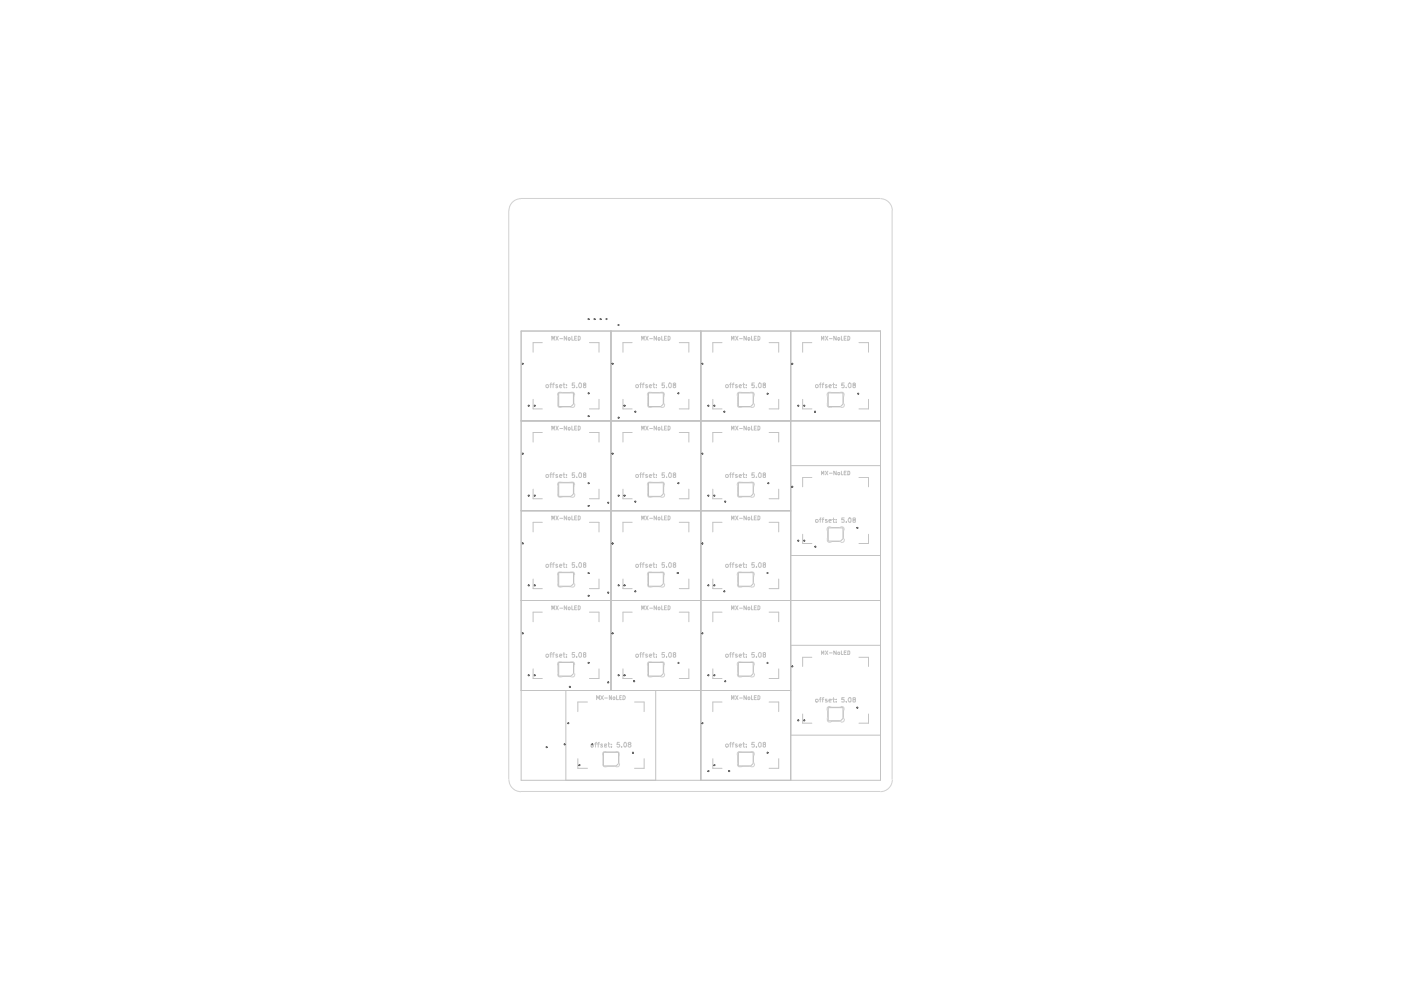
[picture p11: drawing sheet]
<svg xmlns="http://www.w3.org/2000/svg" width="297mm" height="210mm" viewBox="0 0 297 210" stroke-linecap="round" stroke-linejoin="round" font-family="sans-serif">
<g fill="none" stroke="#d0d2cd" stroke-width=".21">
<path d="M107.9 44.6v120.7M110.4 42.1h76.2M110.4 42.1a2.54 2.54 0 0 0-2.5 2.6M186.6 42.1a2.54 2.54 0 0 1 2.6 2.6M189.1 44.6v120.7M118.2 83.9v1.7M118.3 85.7a.5 .5 0 0 0 .1 .6 .5 .5 0 0 0 .6 0M119 83.2a.5 .5 0 0 0-.6 .1 .5 .5 0 0 0-.1 .6M119 83.2h2.1M119.2 86.3l1.9 .1M119.3 86.3l-.3 .1M121.1 83.2a.5 .5 0 0 1 .6 .1 .5 .5 0 0 1 .1 .6"/>
<path d="M121.7 84.1v1.3M121.7 85.5l.1 .2M121.8 83.9l-.1 .2M121.8 85.7a.5 .5 0 0 1-.1 .6 .5 .5 0 0 1-.6 0M137.3 85.7a.5 .5 0 0 0 .2 .6 .5 .5 0 0 0 .5 0M138 83.2a.56 .56 0 0 0-.7 .2 .56 .56 0 0 0 0 .7v1.5M138 83.2h2.1M138.3 86.3l-.2 .1M140.1 83.2a.5 .5 0 0 1 .6 .1 .5 .5 0 0 1 .1 .6M140.7 84.1v1.3M140.8 85.5v.2M140.8 83.9v.2"/>
<path d="M140.9 85.7a.61 .61 0 0 1-.3 .7 .61 .61 0 0 1-.7-.1h-1.6M156.3 83.9v1.7M156.4 85.7a.5 .5 0 0 0 .1 .6 .5 .5 0 0 0 .6 0M157.1 83.2a.5 .5 0 0 0-.6 .1 .5 .5 0 0 0-.1 .6M157.1 83.2h2.1M157.3 86.3l1.9 .1M157.4 86.3l-.3 .1M159.2 83.2a.5 .5 0 0 1 .6 .1 .5 .5 0 0 1 .1 .6M159.8 84.1v1.3M159.8 85.5l.1 .2M159.9 83.9l-.1 .2M159.9 85.7a.5 .5 0 0 1-.1 .6 .5 .5 0 0 1-.6 0"/>
<path d="M175.4 85.7a.5 .5 0 0 0 .2 .6 .5 .5 0 0 0 .5 0M176.1 83.2a.56 .56 0 0 0-.7 .2 .56 .56 0 0 0 0 .7v1.5M176.1 83.2h2.1M176.4 86.3l1.8 .1M176.4 86.3l-.2 .1M178.2 83.2a.5 .5 0 0 1 .6 .1 .5 .5 0 0 1 .1 .6M178.8 84.1v1.3M178.9 85.5v.2M178.9 83.9v.2M179 85.7a.5 .5 0 0 1-.1 .6 .5 .5 0 0 1-.6 0M118.2 102.9v1.8M118.3 104.7a.5 .5 0 0 0 .1 .6 .5 .5 0 0 0 .6 .1"/>
<path d="M119 102.3a.5 .5 0 0 0-.6 0 .5 .5 0 0 0-.1 .6M119 102.2l.2 .1M119.2 105.3l1.9 .1M119.2 102.3h1.6M119.3 105.4h-.3M121.1 102.2l-.3 .1M121.1 102.3a.56 .56 0 0 1 .7 .2 .56 .56 0 0 1-.1 .7M121.7 103.1v1.4M121.7 104.5l.1 .2M121.8 104.7a.5 .5 0 0 1-.1 .6 .5 .5 0 0 1-.6 .1M137.3 102.9v1.8M137.3 104.7a.5 .5 0 0 0 .2 .6 .5 .5 0 0 0 .5 .1"/>
<path d="M138 102.3a.5 .5 0 0 0-.6 0 .5 .5 0 0 0-.1 .6M138 102.2l.3 .1M138.3 105.3l1.8 .1M138.3 102.3h1.6M138.3 105.4h-.2M140.1 102.2l-.2 .1M140.1 102.3a.56 .56 0 0 1 .7 .2 .56 .56 0 0 1 0 .7M140.7 103.1v1.4M140.8 104.5v.2M140.9 104.7a.5 .5 0 0 1-.1 .6 .5 .5 0 0 1-.6 .1M156.3 102.9v1.8M156.4 104.7a.5 .5 0 0 0 .1 .6 .5 .5 0 0 0 .6 .1"/>
<path d="M157.1 102.3a.5 .5 0 0 0-.6 0 .5 .5 0 0 0-.1 .6M157.1 102.2l.2 .1M157.3 105.3l1.9 .1M157.3 102.3h1.6M157.4 105.4h-.3M159.2 102.2l-.3 .1M159.2 102.3a.56 .56 0 0 1 .7 .2 .56 .56 0 0 1-.1 .7M159.8 103.1v1.4M159.8 104.5l.1 .2M159.9 104.7a.5 .5 0 0 1-.1 .6 .5 .5 0 0 1-.6 .1M175.4 112.4v1.9M175.4 114.3a.5 .5 0 0 0 .2 .6 .5 .5 0 0 0 .5 0"/>
<path d="M176.1 111.8a.5 .5 0 0 0-.6 0 .5 .5 0 0 0-.1 .6M176.1 111.8h2.1M176.4 114.8l1.8 .1M176.4 114.9h-.2M178.2 111.8a.5 .5 0 0 1 .6 0 .5 .5 0 0 1 .1 .6M178.8 112.6v1.4M178.9 114.1v.2M178.9 112.4v.2M179 114.3a.5 .5 0 0 1-.1 .6 .5 .5 0 0 1-.6 0M118.2 122v1.7M118.3 123.8a.5 .5 0 0 0 .1 .6 .5 .5 0 0 0 .6 0M119 121.3a.5 .5 0 0 0-.6 .1 .5 .5 0 0 0-.1 .6"/>
<path d="M119 121.3h2.1M119.2 124.4h1.6M119.3 124.4l-.3 .1M120.8 124.4l.3 .1M121.1 121.3a.5 .5 0 0 1 .6 .1 .5 .5 0 0 1 .1 .6M121.7 122.2v1.3M121.7 123.6l.1 .2M121.8 122l-.1 .2M121.8 123.8a.5 .5 0 0 1-.1 .6 .5 .5 0 0 1-.6 0M137.3 123.8a.5 .5 0 0 0 .2 .6 .5 .5 0 0 0 .5 0M138 121.3a.57 .57 0 0 0-.7 .2 .57 .57 0 0 0 0 .7v1.5M138 121.3h2.1"/>
<path d="M138.3 124.4h1.6M138.3 124.4l-.2 .1M139.9 124.4l.2 .1M140.1 121.3a.5 .5 0 0 1 .6 .1 .5 .5 0 0 1 .1 .6M140.7 122.2v1.3M140.8 123.6v.2M140.8 122v.2M140.9 123.8a.5 .5 0 0 1-.1 .6 .5 .5 0 0 1-.6 0M156.3 122v1.7M156.4 123.8a.5 .5 0 0 0 .1 .6 .5 .5 0 0 0 .6 0M157.1 121.3a.5 .5 0 0 0-.6 .1 .5 .5 0 0 0-.1 .6M157.1 121.3h2.1"/>
<path d="M157.3 124.4h1.6M157.4 124.4l-.3 .1M158.9 124.4l.3 .1M159.2 121.3a.5 .5 0 0 1 .6 .1 .5 .5 0 0 1 .1 .6M159.8 122.2v1.3M159.8 123.6l.1 .2M159.9 122l-.1 .2M159.9 123.8a.5 .5 0 0 1-.1 .6 .5 .5 0 0 1-.6 0M118.2 141v1.8M118.3 142.8a.5 .5 0 0 0 .1 .6 .5 .5 0 0 0 .6 .1M119 140.4a.5 .5 0 0 0-.6 0 .5 .5 0 0 0-.1 .6M119 140.3h2.1"/>
<path d="M119.2 143.4l1.9 .1M119.3 143.5h-.3M121.1 140.4a.5 .5 0 0 1 .6 0 .5 .5 0 0 1 .1 .6M121.7 141.2v1.4M121.7 142.6l.1 .2M121.8 141l-.1 .3M121.8 142.8a.5 .5 0 0 1-.1 .6 .5 .5 0 0 1-.6 .1M128.5 159.4a.56 .56 0 0 0-.6 .2 .56 .56 0 0 0-.1 .7v1.5M128.5 159.4h2.1M130.6 159.4a.5 .5 0 0 1 .5 .1 .5 .5 0 0 1 .2 .6M137.3 142.8a.5 .5 0 0 0 .2 .6 .5 .5 0 0 0 .5 .1M138 140.4a.56 .56 0 0 0-.7 .1 .56 .56 0 0 0 0 .7v1.6"/>
<path d="M138 140.3h2.1M138.3 143.5h-.2M140.1 140.4a.5 .5 0 0 1 .6 0 .5 .5 0 0 1 .1 .6M140.7 141.2v1.4M140.8 142.6v.2M140.8 141v.3M140.9 142.8a.61 .61 0 0 1-.3 .7 .61 .61 0 0 1-.7-.1h-1.6M156.3 141v1.8M156.4 142.8a.5 .5 0 0 0 .1 .6 .5 .5 0 0 0 .6 .1M157.1 159.4a.5 .5 0 0 0-.6 .1 .5 .5 0 0 0-.1 .6M157.1 140.4a.5 .5 0 0 0-.6 0 .5 .5 0 0 0-.1 .6M157.1 159.4h2.1"/>
<path d="M157.1 140.3h2.1M157.3 143.4l1.9 .1M157.4 143.5h-.3M159.2 159.4a.56 .56 0 0 1 .7 .2 .56 .56 0 0 1-.1 .7M159.2 140.4a.5 .5 0 0 1 .6 0 .5 .5 0 0 1 .1 .6M159.8 141.2v1.4M159.8 142.6l.1 .2M159.9 141l-.1 .3M159.9 142.8a.5 .5 0 0 1-.1 .6 .5 .5 0 0 1-.6 .1M175.4 152.4a.57 .57 0 0 0 .3 .7 .57 .57 0 0 0 .7-.1M176.4 152.9l1.8 .1M178.8 150.7v1.4"/>
<path d="M178.9 152.2v.2M178.9 150.5v.2M178.9 150.5a.57 .57 0 0 0-.2-.7 .57 .57 0 0 0-.7 .1h-1.6a.61 .61 0 0 0-.9 0 .61 .61 0 0 0-.1 .8v1.7M179 152.4a.5 .5 0 0 1-.1 .6 .5 .5 0 0 1-.6 0M107.9 165.3a2.54 2.54 0 0 0 2.5 2.6M110.4 167.8h76.2M127.9 161.9a.5 .5 0 0 0 .1 .6 .5 .5 0 0 0 .6 0M128.8 162.5l1.8 .1M128.8 162.5l-.2 .1M131.2 160.3v1.3M131.3 161.7v.2M131.3 161.9a.5 .5 0 0 1-.1 .6 .5 .5 0 0 1-.6 0"/>
<path d="M131.3 160.1v.2M156.3 160.1v1.7M156.4 161.9a.5 .5 0 0 0 .1 .6 .5 .5 0 0 0 .6 0M157.3 162.5l1.9 .1M157.4 162.5l-.3 .1M159.8 160.3v1.3M159.8 161.7l.1 .2M159.9 161.9a.5 .5 0 0 1-.1 .6 .5 .5 0 0 1-.6 0M189.2 165.3a2.54 2.54 0 0 1-2.6 2.6"/>
</g>
<g fill="none" stroke="#c2c2c2" stroke-width=".21">
<path d="M110.5 70.2h76.2v95.2h-76.2zM115 72.6h-2v2.1M117 72.1v-.8l.3 .6 .2-.6v.8M117.9 71.3l.5 .8M118.4 71.3l-.5 .8M118.7 71.8h.6M120.1 71.3v.8l-.5-.8v.8M120.5 71.6l.2-.1 .2 .2-.2 .4h-.2zM121.2 71.3v.8h.4M121.8 71.7h.4M122.3 71.3h-.5v.8h.5M122.6 71.3l.4 .2v.4l-.2 .2h-.2z"/>
<path d="M125 72.6h2v2.1M129.5 70.2v76.2M134 72.6h-1.9v2.1M136.1 72.1v-.8l.2 .6 .3-.6v.8M136.9 71.3l.5 .8M137.4 71.3l-.5 .8M137.8 71.8h.5M139.2 71.3v.8l-.5-.8v.8M139.5 71.6l.3-.1 .2 .2-.2 .4h-.3zM140.3 71.3v.8h.3M140.9 71.7h.3M141.3 71.3h-.4v.8h.4"/>
<path d="M141.6 71.3l.5 .2v.4l-.3 .2h-.2zM144 72.6h2v2.1M148.6 70.2v95.2M153.1 72.6h-2v2.1M155.1 72.1v-.8l.3 .6 .2-.6v.8M156 71.3l.5 .8M156.5 71.3l-.5 .8M156.8 71.8h.6M158.2 71.3v.8l-.5-.8v.8M158.6 71.6l.2-.1 .2 .2-.2 .4h-.2zM159.3 71.3v.8h.4M159.9 71.7h.4"/>
<path d="M160.4 71.3h-.5v.8h.5M160.7 71.3l.4 .2v.4l-.2 .2h-.2zM163.1 72.6h2v2.1M167.6 70.2v95.2M172.1 72.6h-1.9v2.1M174.2 72.1v-.8l.2 .6 .3-.6v.8M175 71.3l.5 .8M175.5 71.3l-.5 .8M175.9 71.8h.5M177.3 71.3v.8l-.5-.8v.8M177.6 71.6l.3-.1 .2 .2-.2 .4h-.3zM178.4 71.3v.8h.3"/>
<path d="M179 71.7h.3M179.4 71.3h-.4v.8h.4M179.7 71.3l.5 .2v.4l-.3 .2h-.2zM182.1 72.6h2v2.1M110.5 89.2h76.2M113 84.7v2h2M115 91.7h-2v2M115.7 81.7l.3-.2 .2 .1 .1 .4-.2 .2-.3-.1zM116.6 81.5h.3M116.9 81.2l-.1 .1v.9M117 91.2v-.9l.3 .6 .2-.6v.9M117.2 81.5h.3"/>
<path d="M117.5 81.2l-.2 .2v.8M117.9 90.3l.5 .9M118.2 81.6l-.3-.1v.3l.4 .2-.2 .2-.2-.1M118.4 90.3l-.5 .9M118.4 83.3h3.2v2.4l-.5 .5h-2.7zM118.6 81.9l.5-.1-.1-.3-.4 .2v.3l.2 .2 .2-.1M118.7 90.8h.6M119.4 81.5h.4M119.5 81.2v.9l.3 .1M120.1 90.3v.9l-.5-.9v.9M120.1 82.1v.1M120.1 81.6v.1"/>
<path d="M120.5 90.7l.2-.1 .2 .2-.2 .4-.2-.1zM121.2 90.3v.9h.4M121.8 81.2h-.5v.5l.5-.1v.5h-.5M121.8 90.8h.4M122.3 90.3h-.5v.9h.5M122.3 82.1v.1M122.6 90.3l.4 .2v.4l-.2 .3h-.2zM122.9 81.2l.4 .2v.6l-.4 .2a.63 .63 0 0 1 0-1zM123.9 81.6l-.2-.1v-.2h.5l-.1 .3-.4 .1v.4l.2 .1 .3-.1v-.4l-.2-.1M125 91.7h2v2M127 84.7v2h-2M132.1 84.7v2h1.9"/>
<path d="M134 91.7h-1.9v2M134.9 81.6h.4l.1 .4-.3 .2-.2-.1zM135.6 81.5h.4M136 81.2l-.2 .1v.9M136.1 91.2v-.9l.2 .6 .3-.6v.9M136.2 81.5h.4M136.6 81.2l-.3 .2v.8M136.9 90.3l.5 .9M137.2 81.6l-.2-.1-.1 .3 .4 .2-.1 .2-.3-.1M137.4 90.3l-.5 .9M137.5 83.3h3.1v2.4l-.5 .5h-2.6zM137.7 81.9l.5-.1-.2-.3-.3 .2v.3l.1 .2 .3-.1"/>
<path d="M137.8 90.8h.5M138.4 81.5h.5M138.6 81.2v.9l.3 .1M139.2 90.3v.9l-.5-.9v.9M139.2 82.1v.1M139.2 81.6v.1M139.5 90.7l.3-.1 .2 .2-.2 .4-.3-.1zM140.3 90.3v.9h.3M140.9 81.2h-.5v.5h.5v.4h-.5M140.9 90.8h.3M141.3 90.3h-.4v.9h.4M141.3 82.1v.1"/>
<path d="M141.6 90.3l.5 .2v.4l-.3 .3h-.2zM142 81.2l.3 .2v.6l-.3 .2a.63 .63 0 0 1 0-1zM142.9 81.6l-.2-.1v-.2h.6l-.1 .3-.5 .1v.4l.2 .1 .4-.1v-.4l-.2-.1M144 91.7h2v2M146 84.7v2h-2M151.1 84.7v2h2M153.1 91.7h-2v2M153.9 81.6h.4l.1 .4-.2 .2-.3-.1zM154.7 81.5h.3M155 81.2l-.1 .1v.9M155.1 91.2v-.9l.3 .6 .2-.6v.9M155.3 81.5h.3"/>
<path d="M155.6 81.2l-.2 .2v.8M156 90.3l.5 .9M156.3 81.6l-.3-.1v.3l.4 .2-.2 .2-.2-.1M156.5 90.3l-.5 .9M156.5 83.3h3.2v2.4l-.5 .5h-2.7zM156.7 81.9l.5-.1-.1-.3-.4 .2v.3l.2 .2 .2-.1M156.8 90.8h.6M157.5 81.5h.4M157.6 81.2v.9l.3 .1M158.2 90.3v.9l-.5-.9v.9M158.2 82.1v.1M158.2 81.6v.1"/>
<path d="M158.6 90.7l.2-.1 .2 .2-.2 .4-.2-.1zM159.3 90.3v.9h.4M159.9 81.2h-.5v.5h.5v.4h-.5M159.9 90.8h.4M160.4 90.3h-.5v.9h.5M160.4 82.1v.1M160.7 90.3l.4 .2v.4l-.2 .3h-.2zM161 81.2l.4 .2v.6l-.4 .2a.63 .63 0 0 1 0-1zM162 81.6l-.2-.1v-.2h.5l-.1 .3-.4 .1v.4l.2 .1 .3-.1v-.4l-.2-.1M163.1 91.7h2v2M165.1 84.7v2h-2M167.6 98.7h19.1"/>
<path d="M170.2 84.7v2h1.9M173 81.6h.4l.1 .4-.3 .2-.2-.1zM173.7 81.5h.4M174.1 81.2l-.2 .1v.9M174.3 81.5h.4M174.7 81.2l-.3 .2v.8M175 99.9l.5 .8M175.3 81.6l-.2-.1-.1 .3 .4 .2-.1 .2-.3-.1M175.5 99.9l-.5 .8M175.6 83.3h3.1v2.4l-.5 .5h-2.6zM175.8 81.9l.5-.1-.2-.3-.3 .2v.3l.1 .2 .3-.1M176.5 81.5h.5"/>
<path d="M176.7 81.2v.9l.3 .1M177.3 99.9v.8l-.5-.8v.8M177.3 82.1v.1M177.3 81.6v.1M178.4 99.9v.8h.3M179 81.2h-.5v.5h.5v.4h-.5M179.4 99.9h-.4v.8h.4M179.4 82.1v.1M179.7 99.9h.4l.1 .2-.1 .6h-.4zM180.1 81.2l.3 .2v.6l-.3 .2a.63 .63 0 0 1 0-1zM181 81.6l-.2-.1v-.2h.6l-.1 .3-.5 .1v.4l.2 .1 .4-.1v-.4l-.2-.1M184.1 84.7v2h-2"/>
<path d="M110.5 108.3h57.1M113 103.7v2h2M115 110.7h-2v2.1M115.7 119.8l.3-.2 .2 .1 .1 .4-.2 .2-.3-.1zM115.7 100.8l.3-.2 .2 .1 .1 .4-.2 .2-.3-.1zM116.6 100.6h.3M116.6 119.6h.3M116.9 119.3l-.1 .1v.9M116.9 100.2l-.1 .1v1M117 110.2v-.8l.3 .6 .2-.6v.8M117.2 100.6h.3M117.2 119.6h.3"/>
<path d="M117.5 119.3l-.2 .2v.8M117.5 100.2l-.2 .2v.9M117.9 109.4l.5 .8M118.2 119.7l-.3-.1v.3l.4 .2-.2 .2-.2-.1M118.2 100.7l-.3-.1v.2l.4 .3-.2 .2-.2-.1M118.4 109.4l-.5 .8M118.4 102.4h3.2v2.3l-.5 .5h-2.7zM118.6 120l.5-.1-.1-.3-.4 .2v.3l.2 .2 .2-.1M118.6 100.9l.5-.1-.1-.2-.4 .2v.3l.2 .2 .2-.1M118.7 109.9h.6M119.4 100.6h.4M119.4 119.6h.4"/>
<path d="M119.5 119.3v.9l.3 .1M119.5 100.2v1l.3 .1M120.1 109.4v.8l-.5-.8v.8M120.1 119.7v.1M120.1 101.2v.1M120.1 100.7v.1M120.5 109.7l.2-.1 .2 .2-.2 .4h-.2zM121.2 109.4v.8h.4M121.8 119.3h-.5v.5l.5-.1v.5h-.5M121.8 100.2h-.5v.6l.5-.1v.5h-.5M121.8 109.8h.4M122.3 109.4h-.5v.8h.5"/>
<path d="M122.3 101.2v.1M122.6 109.4l.4 .2v.4l-.2 .2h-.2zM122.9 119.3l.4 .2v.6l-.4 .2a.63 .63 0 0 1 0-1zM122.9 100.2l.4 .2v.7l-.4 .2a.63 .63 0 0 1 0-1.1zM123.9 119.7l-.2-.1v-.2h.5l-.1 .3-.4 .1v.4l.2 .1 .3-.1v-.4l-.2-.1M123.9 100.7l-.2-.1v-.3h.5l-.1 .4-.4 .1v.4l.2 .1 .3-.1v-.4l-.2-.1M125 110.7h2v2.1M127 103.7v2h-2M132.1 103.7v2h1.9M134 110.7h-1.9v2.1M134.9 100.7h.4l.1 .4-.3 .2-.2-.1zM134.9 119.7h.4l.1 .4-.3 .2-.2-.1z"/>
<path d="M135.6 100.6h.4M135.6 119.6h.4M136 100.2l-.2 .1v1M136 119.3l-.2 .1v.9M136.1 110.2v-.8l.2 .6 .3-.6v.8M136.2 100.6h.4M136.2 119.6h.4M136.6 100.2l-.3 .2v.9M136.6 119.3l-.3 .2v.8M136.9 109.4l.5 .8M137.2 100.7l-.2-.1-.1 .2 .4 .3-.1 .2-.3-.1M137.2 119.7l-.2-.1-.1 .3 .4 .2-.1 .2-.3-.1"/>
<path d="M137.4 109.4l-.5 .8M137.5 102.4h3.1v2.3l-.5 .5h-2.6zM137.7 100.9l.5-.1-.2-.2-.3 .2v.3l.1 .2 .3-.1M137.7 120l.5-.1-.2-.3-.3 .2v.3l.1 .2 .3-.1M137.8 109.9h.5M138.4 100.6h.5M138.4 119.6h.5M138.6 100.2v1l.3 .1M138.6 119.3v.9l.3 .1M139.2 101.2v.1M139.2 100.7v.1M139.2 119.7v.1"/>
<path d="M139.2 109.4v.8l-.5-.8v.8M139.5 109.7l.3-.1 .2 .2-.2 .4h-.3zM140.3 109.4v.8h.3M140.9 100.2h-.5v.6h.5v.4h-.5M140.9 119.3h-.5v.5h.5v.4h-.5M140.9 109.8h.3M141.3 101.2v.1M141.3 109.4h-.4v.8h.4M141.6 109.4l.5 .2v.4l-.3 .2h-.2zM142 100.2l.3 .2v.7l-.3 .2a.63 .63 0 0 1 0-1.1zM142 119.3l.3 .2v.6l-.3 .2a.63 .63 0 0 1 0-1zM142.9 100.7l-.2-.1v-.3h.6l-.1 .4-.5 .1v.4l.2 .1 .4-.1v-.4l-.2-.1"/>
<path d="M142.9 119.7l-.2-.1v-.2h.6l-.1 .3-.5 .1v.4l.2 .1 .4-.1v-.4l-.2-.1M144 110.7h2v2.1M146 103.7v2h-2M151.1 103.7v2h2M153.1 110.7h-2v2.1M153.8 119.8l.3-.2 .2 .1 .1 .4-.2 .2-.3-.1zM153.9 100.7h.4l.1 .4-.2 .2-.3-.1zM154.7 100.6h.3M154.7 119.6h.3M155 100.2l-.1 .1v1M155 119.3l-.1 .1v.9M155.1 110.2v-.8l.3 .6 .2-.6v.8"/>
<path d="M155.3 100.6h.3M155.3 119.6h.3M155.6 100.2l-.2 .2v.9M155.6 119.3l-.2 .2v.8M156 109.4l.5 .8M156.3 100.7l-.3-.1v.2l.4 .3-.2 .2-.2-.1M156.3 119.7l-.3-.1v.3l.4 .2-.2 .2-.2-.1M156.5 109.4l-.5 .8M156.5 102.4h3.2v2.3l-.5 .5h-2.7zM156.7 100.9l.5-.1-.1-.2-.4 .2v.3l.2 .2 .2-.1M156.7 120l.5-.1-.1-.3-.4 .2v.3l.2 .2 .2-.1M156.8 109.9h.6"/>
<path d="M157.5 100.6h.4M157.5 119.6h.4M157.6 100.2v1l.3 .1M157.6 119.3v.9l.3 .1M158.2 109.4v.8l-.5-.8v.8M158.2 101.2v.1M158.2 100.7v.1M158.2 119.7v.1M158.6 109.7l.2-.1 .2 .2-.2 .4h-.2zM159.3 109.4v.8h.4M159.9 100.2h-.5v.6h.5v.4h-.5M159.9 119.3h-.5v.5h.5v.4h-.5"/>
<path d="M159.9 109.8h.4M160.4 109.4h-.5v.8h.5M160.4 101.2v.1M160.7 109.4l.4 .2v.4l-.2 .2h-.2zM161 100.2l.4 .2v.7l-.4 .2a.63 .63 0 0 1 0-1.1zM161 119.3l.4 .2v.6l-.4 .2a.63 .63 0 0 1 0-1zM162 100.7l-.2-.1v-.3h.5l-.1 .4-.4 .1v.4l.2 .1 .3-.1v-.4l-.2-.1M162 119.7l-.2-.1v-.2h.5l-.1 .3-.4 .1v.4l.2 .1 .3-.1v-.4l-.2-.1M163.1 110.7h2v2.1M165.1 103.7v2h-2M167.6 117.8h19.1M170.2 113.3v1.9h1.9"/>
<path d="M172.1 101.3h-1.9v1.9M173 110.2h.3l.2 .1-.2 .4h-.3zM173.7 110.2h.4M174.1 109.8h-.2v.9M174.2 100.7v-.8l.2 .5 .3-.5v.8M174.3 110.2h.4M174.7 109.8l-.3 .1v.8M175.3 110.2h-.3v.2h.3l.1 .3h-.4M175.6 111.9h3.1v2.3l-.5 .5h-2.6zM175.8 110.4l.5-.1-.1-.1h-.4v.5h.4M175.9 100.3h.5M176.5 110.2h.5"/>
<path d="M176.7 109.8v.9h.3M177.3 110.7h.1M177.3 110.2h.1M177.6 100.2h.4v.5l-.4-.1zM179 109.8h-.5v.4h.5l-.1 .5h-.4M179 100.2h.3M179.4 110.7h.1M180 109.8h.3l.1 .2-.1 .7a.52 .52 0 0 1-.5-.3 .52 .52 0 0 1 .2-.6zM181 110.2h-.2v-.3l.5-.1 .1 .4-.6 .1 .1 .4h.5v-.4l-.2-.1M182.1 101.3h2v1.9M184.1 113.3v1.9h-2M110.5 127.3h76.2"/>
<path d="M113 122.8v2h2M115 129.8h-2v2M115.7 138.9l.3-.2 .2 .1 .1 .4-.2 .2-.3-.1zM116.6 138.7h.3M116.9 138.3l-.1 .1v1M117 129.3v-.9l.3 .6 .2-.6v.9M117.2 138.7h.3M117.5 138.3l-.2 .2v.9M117.9 128.4l.5 .9M118.2 138.8l-.3-.1v.2l.4 .3-.2 .2-.2-.1M118.4 128.4l-.5 .9M118.4 121.4h3.2v2.4l-.5 .5h-2.7z"/>
<path d="M118.6 139l.5-.1-.1-.2-.4 .2v.3l.2 .2 .2-.1M118.7 128.9h.6M119.4 138.7h.4M119.5 138.3v1l.3 .1M120.1 128.4v.9l-.5-.9v.9M120.1 139.3v.1M120.1 138.8v.1M120.1 120.2v.1M120.5 128.8l.2-.1 .2 .2-.2 .4-.2-.1zM121.2 128.4v.9h.4M121.8 138.3h-.5v.6h.5v.4h-.5M121.8 128.9h.4"/>
<path d="M122.3 128.4h-.5v.9h.5M122.3 139.3v.1M122.3 120.2v.1M122.6 128.4l.4 .2v.4l-.2 .3h-.2zM122.9 138.3l.4 .2v.7l-.4 .2a.63 .63 0 0 1 0-1.1zM123.9 138.8l-.2-.1v-.3h.5l-.1 .4-.4 .1v.4l.2 .1 .3-.1v-.4l-.2-.1M125 129.8h2v2M127 122.8v2h-2M132.1 122.8v2h1.9M134 129.8h-1.9v2M134.8 138.9l.2-.2 .3 .1 .1 .4-.3 .2-.2-.1zM135.6 138.7h.4"/>
<path d="M136 138.3l-.2 .1v1M136.1 129.3v-.9l.2 .6 .3-.6v.9M136.2 138.7h.4M136.6 138.3l-.3 .2v.9M136.9 128.4l.5 .9M137.2 138.8l-.2-.1-.1 .2 .4 .3-.1 .2-.3-.1M137.4 128.4l-.5 .9M137.5 121.4h3.1v2.4l-.5 .5h-2.6zM137.7 139l.5-.1-.2-.2-.3 .2v.3l.1 .2 .3-.1M137.8 128.9h.5M138.4 138.7h.5M138.6 138.3v1l.3 .1"/>
<path d="M139.2 139.3v.1M139.2 138.8v.1M139.2 128.4v.9l-.5-.9v.9M139.2 120.2v.1M139.5 128.8l.3-.1 .2 .2-.2 .4-.3-.1zM140.3 128.4v.9h.3M140.9 138.3h-.5v.6h.5v.4h-.5M140.9 128.9h.3M141.3 139.3v.1M141.3 128.4h-.4v.9h.4M141.3 120.2v.1M141.6 128.4l.5 .2v.4l-.3 .3h-.2z"/>
<path d="M142 138.3l.3 .2v.7l-.3 .2a.63 .63 0 0 1 0-1.1zM142.9 138.8l-.2-.1v-.3h.6l-.1 .4-.5 .1v.4l.2 .1 .4-.1v-.4l-.2-.1M144 129.8h2v2M146 122.8v2h-2M151.1 122.8v2h2M153.1 129.8h-2v2M153.8 138.9l.3-.2 .2 .1 .1 .4-.2 .2-.3-.1zM154.7 138.7h.3M155 138.3l-.1 .1v1M155.1 129.3v-.9l.3 .6 .2-.6v.9M155.3 138.7h.3M155.6 138.3l-.2 .2v.9"/>
<path d="M156 128.4l.5 .9M156.3 138.8l-.3-.1v.2l.4 .3-.2 .2-.2-.1M156.5 128.4l-.5 .9M156.5 121.4h3.2v2.4l-.5 .5h-2.7zM156.7 139l.5-.1-.1-.2-.4 .2v.3l.2 .2 .2-.1M156.8 128.9h.6M157.5 138.7h.4M157.6 138.3v1l.3 .1M158.2 128.4v.9l-.5-.9v.9M158.2 139.3v.1M158.2 138.8v.1M158.2 120.2v.1"/>
<path d="M158.6 128.8l.2-.1 .2 .2-.2 .4-.2-.1zM159.3 128.4v.9h.4M159.9 138.3h-.5v.6h.5v.4h-.5M159.9 128.9h.4M160.4 128.4h-.5v.9h.5M160.4 139.3v.1M160.4 120.2v.1M160.7 128.4l.4 .2v.4l-.2 .3h-.2zM161 138.3l.4 .2v.7l-.4 .2a.63 .63 0 0 1 0-1.1zM162 138.8l-.2-.1v-.3h.5l-.1 .4-.4 .1v.4l.2 .1 .3-.1v-.4l-.2-.1M163.1 129.8h2v2M165.1 122.8v2h-2"/>
<path d="M167.6 136.8h19.1M172.1 139.4h-1.9v1.9M174.2 138.8v-.8l.2 .5 .3-.5v.8M175 138l.5 .8M175.5 138l-.5 .8M175.9 138.4h.5M177.3 138v.8l-.5-.8v.8M177.6 138.3h.4v.5l-.4-.1zM178.4 138v.8h.3M179 138.3h.3M179.4 138h-.4v.8h.4M179.7 138h.4l.1 .2-.1 .6h-.4z"/>
<path d="M182.1 139.4h2v1.9M110.5 146.4h57.1M113 141.8v2h2M118.4 140.5h3.2v2.3l-.5 .5h-2.7zM120 146.4v19M124.5 148.8h-2v2.1M125.3 157.8l.3-.1 .2 .2v.3l-.2 .2-.3-.1zM126.1 157.7h.4M126.5 148.3v-.8l.3 .6 .3-.6v.8M126.5 157.4l-.3 .2v.8M126.7 157.7h.4M127 141.8v2h-2"/>
<path d="M127.1 157.4l-.3 .1v.9M127.3 147.5l.6 .8M127.8 157.8l-.3-.1-.2 .2 .5 .3v.1h-.5M127.9 147.5l-.6 .8M127.9 159.5h3.2v2.4l-.5 .5h-2.7zM128.2 158.1l.4-.1-.1-.3-.3 .1v.5h.4M128.2 148h.6M128.9 157.7h.4M129 157.4v.8l.3 .2M129.6 147.5v.8l-.4-.8v.8M129.6 158.3v.1M129.6 157.8v.1"/>
<path d="M130 147.9l.1-.2 .3 .1v.5h-.3zM130.7 147.5v.8h.4M131.3 157.4h-.4l-.1 .5 .5-.1 .1 .4-.2 .2-.4-.1M131.4 147.9h.3M131.7 147.5h-.3v.8h.3M131.8 158.3v.1M132.1 147.5a.43 .43 0 0 1 .5 .4 .43 .43 0 0 1-.5 .4zM132.1 141.8v2h1.9M132.3 157.5l.2-.1a.55 .55 0 0 1 .3 .5 .55 .55 0 0 1-.3 .5l-.3-.4zM133.3 157.8l-.1-.2 .4-.2 .2 .2-.1 .2h-.4l-.1 .2 .1 .4 .5-.2-.2-.4M134.5 148.8h2.1v2.1M137.5 140.5h3.1v2.3l-.5 .5h-2.6z"/>
<path d="M139 146.4v19M146 141.8v2h-2M151.1 141.8v2h2M153.1 148.8h-2v2.1M153.8 157.9l.3-.2 .2 .1 .1 .4-.2 .2-.3-.1zM154.7 157.7h.3M155 157.4l-.1 .1v.9M155.1 148.3v-.8l.3 .6 .2-.6v.8M155.3 157.7h.3M155.6 157.4l-.2 .2v.8M156 147.5l.5 .8M156.3 157.8l-.3-.1v.3l.4 .2-.2 .2-.2-.1"/>
<path d="M156.5 147.5l-.5 .8M156.5 159.5h3.2v2.4l-.5 .5h-2.7zM156.5 140.5h3.2v2.3l-.5 .5h-2.7zM156.7 158.1l.5-.1-.1-.3-.4 .2v.3l.2 .2 .2-.1M156.8 148h.6M157.5 157.7h.4M157.6 157.4v.9l.3 .1M158.2 158.3v.1M158.2 157.8v.1M158.2 147.5v.8l-.5-.8v.8M158.6 147.8l.2-.1 .2 .2-.2 .4h-.2zM159.3 147.5v.8h.4"/>
<path d="M159.9 157.4h-.5v.5h.5v.4h-.5M159.9 147.9h.4M160.4 158.3v.1M160.4 147.5h-.5v.8h.5M160.7 147.5l.4 .2v.4l-.2 .2h-.2zM161 157.4l.4 .2v.6l-.4 .2a.63 .63 0 0 1 0-1zM162 157.8l-.2-.1v-.2h.5l-.1 .3-.4 .1v.4l.2 .1 .3-.1v-.4l-.2-.1M163.1 148.8h2v2.1M165.1 141.8v2h-2M167.6 155.9h19.1M170.2 151.4v1.9h1.9M173 148.3h.3l.2 .1-.2 .4h-.3z"/>
<path d="M173.7 148.3h.4M174.1 147.9h-.2v.9M174.3 148.3h.4M174.7 147.9l-.3 .1v.8M175.3 148.3h-.3v.2h.3l.1 .3h-.4M175.6 150h3.1v2.3l-.5 .5h-2.6zM175.8 148.5l.5-.1-.1-.1h-.4v.5h.4M176.5 148.3h.5M176.7 147.9v.9h.3M177.3 148.8h.1M177.3 148.3h.1M179 147.9h-.5v.4h.5l-.1 .5h-.4"/>
<path d="M179.4 148.8h.1M180 147.9h.3l.1 .2-.1 .7a.52 .52 0 0 1-.5-.3 .52 .52 0 0 1 .2-.6zM181 148.3h-.2v-.3l.5-.1 .1 .4-.6 .1 .1 .4h.5v-.4l-.2-.1M184.1 151.4v1.9h-2M122.5 160.9v2h2M136.6 160.9v2h-2.1M151.1 160.9v2h2M165.1 160.9v2h-2"/>
</g>
<g fill="#000">
<path d="M110.7 76.9l.3 .2-.1 .2-.3-.2zM124.7 67.5l.3 .1-.1 .2-.3-.2zM126 67.5l.3 .1-.1 .2-.3-.2zM127.2 67.5l.4 .1-.2 .2-.3-.2zM128.5 67.5l.3 .1-.1 .2-.3-.2zM129.8 76.9l.3 .2-.1 .2-.3-.2zM131 68.7l.4 .2-.1 .2-.4-.2zM148.8 76.9l.3 .2-.1 .2-.3-.2zM167.9 76.9l.3 .2-.1 .2-.3-.2zM110.7 96l.3 .2-.1 .2-.3-.2zM112 85.8l.3 .2-.1 .2-.3-.2zM113.3 85.8l.3 .2-.1 .2-.3-.2z"/>
<path d="M124.7 88l.3 .2-.1 .2-.3-.2zM124.7 83.2l.3 .2-.1 .2-.3-.2zM129.8 96l.3 .2-.1 .2-.3-.2zM131 88.4l.4 .2-.1 .1-.4-.1zM132.3 85.8l.3 .2-.1 .2-.3-.2zM134.6 87.1l.3 .2-.1 .2-.3-.2zM143.7 83.2l.4 .2-.1 .2-.4-.2zM148.8 96l.3 .2-.1 .2-.3-.2zM150.1 85.8l.3 .2-.1 .2-.3-.2zM151.4 85.8l.3 .2-.1 .2-.3-.2zM153.5 87.1l.3 .2-.1 .2-.3-.2zM162.6 83.3l.3 .2-.1 .2-.3-.2z"/>
<path d="M169.1 85.8l.4 .2-.1 .2-.4-.2zM170.4 85.8l.3 .2-.1 .2-.3-.2zM172.7 87.1l.3 .2-.1 .2-.3-.2zM181.8 83.3l.4 .2-.1 .2-.4-.2zM110.7 115l.3 .2-.1 .2-.3-.2zM112 104.9l.3 .2-.1 .2-.3-.2zM113.3 104.9l.3 .2-.1 .2-.3-.2zM124.7 107.1l.3 .2-.1 .2-.3-.2zM124.7 102.3l.3 .1-.1 .2-.3-.2zM128.8 106.4l.4 .2-.2 .2-.3-.2zM129.8 115l.3 .2-.1 .2-.3-.2zM131 104.9l.4 .2-.1 .2-.4-.2z"/>
<path d="M132.3 104.9l.3 .2-.1 .2-.3-.2zM134.6 106.2l.3 .1-.1 .2-.3-.2zM143.7 102.3l.4 .1-.1 .2-.4-.2zM148.8 115l.3 .2-.1 .2-.3-.2zM150.1 104.9l.3 .2-.1 .2-.3-.2zM151.4 104.9l.3 .2-.1 .2-.3-.2zM153.7 106.2l.3 .1-.1 .2-.4-.2zM162.8 102.3l.3 .1-.1 .2-.3-.2zM167.9 103l.3 .2-.1 .2-.3-.2zM169.1 114.5l.4 .1-.1 .2-.4-.2zM170.4 114.5l.3 .1-.1 .2-.3-.2zM172.8 115.7l.3 .2-.1 .2-.3-.2z"/>
<path d="M181.7 111.7l.3 .2-.1 .2-.3-.2zM110.7 134.1l.3 .2-.1 .2-.3-.2zM112 123.9l.3 .2-.1 .2-.3-.2zM113.3 123.9l.3 .2-.1 .2-.3-.2zM124.7 126.1l.3 .2-.1 .2-.3-.2zM124.7 121.3l.3 .2-.1 .2-.3-.2zM128.8 125.5l.4 .1-.2 .2-.3-.2zM129.8 134.1l.3 .2-.1 .2-.3-.2zM131 123.9l.4 .2-.1 .2-.4-.2zM132.3 123.9l.3 .2-.1 .2-.3-.2zM134.6 125.2l.3 .2-.1 .2-.3-.2zM143.6 121.3l.3 .2-.1 .2-.3-.2z"/>
<path d="M148.8 134.1l.3 .2-.1 .2-.3-.2zM150.1 123.9l.3 .2-.1 .2-.3-.2zM151.4 123.9l.3 .2-.1 .2-.3-.2zM153.5 125.2l.3 .2-.1 .2-.3-.2zM162.6 121.3l.3 .2-.1 .2-.3-.2zM112 143l.3 .2-.1 .2-.3-.2zM113.3 143l.3 .2-.1 .2-.3-.2zM115.8 158.2l.3 .2-.1 .2-.3-.2zM119.6 157.6l.3 .2-.1 .2-.3-.2zM120.4 153.1l.3 .2-.1 .2-.3-.2zM120.7 145.4l.3 .2-.1 .2-.3-.2zM124.7 140.4l.3 .1-.1 .2-.3-.2z"/>
<path d="M125.5 157.6l.3 .2-.1 .2-.4-.2zM128.8 144.5l.4 .2-.2 .2-.3-.2zM131 143l.4 .2-.1 .2-.4-.2zM132.3 143l.3 .2-.1 .2-.3-.2zM134.1 159.4l.3 .2-.1 .2-.3-.2zM134.3 144.3l.4 .1-.1 .2-.4-.2zM143.7 140.4l.4 .1-.1 .2-.4-.2zM148.8 153.1l.3 .2-.1 .2-.3-.2zM150.1 143l.3 .2-.1 .2-.3-.2zM151.4 143l.3 .2-.1 .2-.3-.2zM153.7 144.3l.3 .1-.1 .2-.4-.2zM162.6 159.4l.3 .2-.1 .2-.3-.2z"/>
<path d="M162.6 140.4l.3 .1-.1 .2-.3-.2zM167.9 141.1l.3 .2-.1 .2-.3-.2zM169.1 152.6l.4 .1-.1 .2-.4-.2zM170.4 152.6l.3 .1-.1 .2-.3-.2zM181.7 149.8l.3 .2-.1 .2-.3-.2zM122.7 162l.4 .2-.1 .2-.4-.2zM150.1 163.3l.3 .2-.1 .2-.3-.2zM151.4 162l.3 .2-.1 .2-.3-.2zM154.5 163.3l.3 .2-.1 .2-.3-.2z"/>
</g>
</svg>
